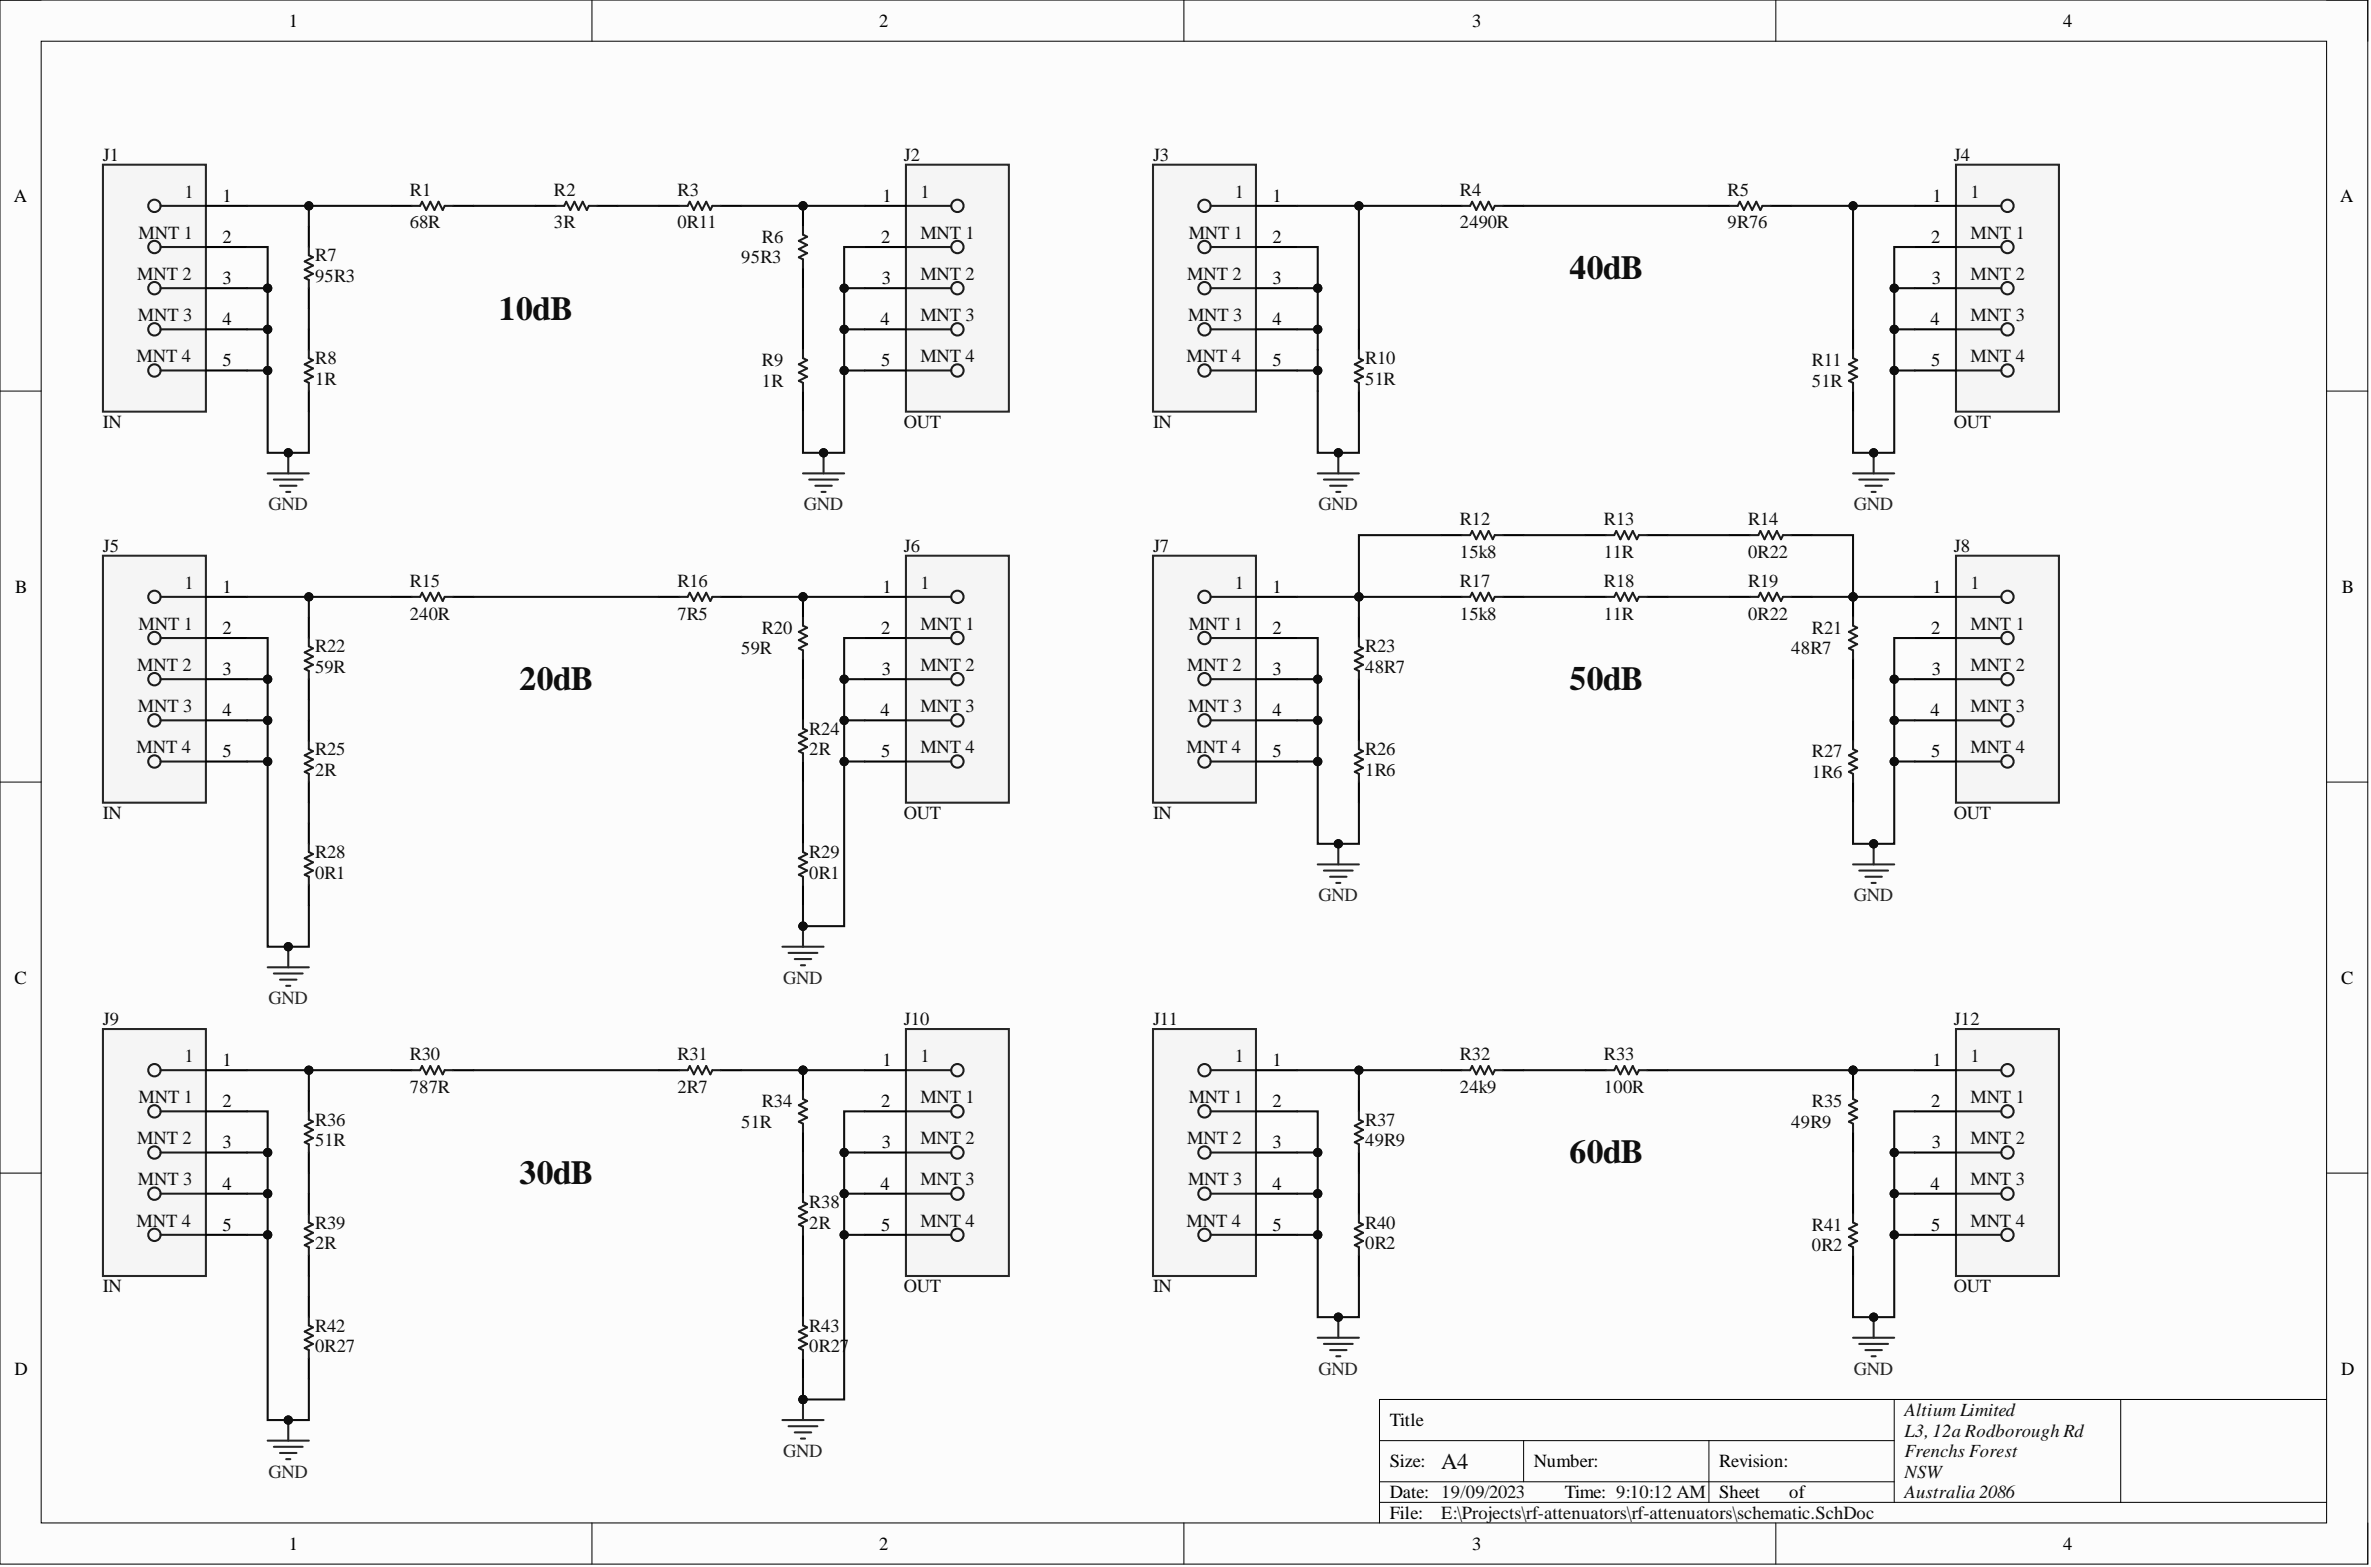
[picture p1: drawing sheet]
<svg xmlns="http://www.w3.org/2000/svg" width="292mm" height="193mm" viewBox="0 0 292 193" stroke-linecap="round" stroke-linejoin="round" font-family="sans-serif">
<defs><g id="words">
<g font-size="4.1" fill="#0e0e0e">
<text x="193.4" y="34.3">40dB</text>
<text x="61.5" y="39.4">10dB</text>
<text x="64" y="85">20dB</text>
<text x="193.4" y="85">50dB</text>
<text x="193.4" y="143.3">60dB</text>
<text x="64" y="145.8">30dB</text>
</g>
<text font-size="2.8" fill="#0e0e0e" x="177.6" y="180.9">A4</text>
<g font-size="2.3">
<text x="35.6" y="3.3">1</text>
<text x="108.3" y="3.3">2</text>
<text x="181.4" y="3.3">3</text>
<text x="254.2" y="3.3">4</text>
<text x="1.7" y="24.8">A</text>
<text x="27.4" y="24.8">1</text>
<text x="27.4" y="29.9">2</text>
<text x="108.6" y="29.9">2</text>
<text x="108.7" y="24.8">1</text>
<text x="156.8" y="24.8">1</text>
<text x="156.8" y="29.9">2</text>
<text x="237.9" y="29.9">2</text>
<text x="238.1" y="24.8">1</text>
<text x="288.3" y="24.8">A</text>
<text x="27.4" y="35">3</text>
<text x="108.6" y="35">3</text>
<text x="156.8" y="35">3</text>
<text x="238" y="35">3</text>
<text x="27.4" y="40">4</text>
<text x="108.5" y="40">4</text>
<text x="156.8" y="40">4</text>
<text x="237.8" y="40">4</text>
<text x="27.4" y="45.1">5</text>
<text x="108.6" y="45.1">5</text>
<text x="156.8" y="45.1">5</text>
<text x="237.9" y="45.1">5</text>
<text x="1.9" y="73">B</text>
<text x="27.4" y="73">1</text>
<text x="108.7" y="73">1</text>
<text x="156.8" y="73">1</text>
<text x="238.1" y="73">1</text>
<text x="288.5" y="73">B</text>
<text x="27.4" y="78.1">2</text>
<text x="27.4" y="83.1">3</text>
<text x="108.6" y="78.1">2</text>
<text x="108.6" y="83.1">3</text>
<text x="156.8" y="78.1">2</text>
<text x="156.8" y="83.1">3</text>
<text x="237.9" y="78.1">2</text>
<text x="238" y="83.1">3</text>
<text x="27.4" y="88.2">4</text>
<text x="108.5" y="88.2">4</text>
<text x="156.8" y="88.2">4</text>
<text x="237.8" y="88.2">4</text>
<text x="27.4" y="93.3">5</text>
<text x="108.6" y="93.3">5</text>
<text x="156.8" y="93.3">5</text>
<text x="237.9" y="93.3">5</text>
<text x="1.8" y="121.1">C</text>
<text x="288.4" y="121.1">C</text>
<text x="27.4" y="131.3">1</text>
<text x="108.7" y="131.3">1</text>
<text x="156.8" y="131.3">1</text>
<text x="238.1" y="131.3">1</text>
<text x="27.4" y="136.4">2</text>
<text x="108.6" y="136.4">2</text>
<text x="156.8" y="136.4">2</text>
<text x="237.9" y="136.4">2</text>
<text x="27.4" y="141.4">3</text>
<text x="108.6" y="141.4">3</text>
<text x="156.8" y="141.4">3</text>
<text x="238" y="141.4">3</text>
<text x="27.4" y="146.5">4</text>
<text x="108.5" y="146.5">4</text>
<text x="156.8" y="146.5">4</text>
<text x="237.8" y="146.5">4</text>
<text x="27.4" y="151.6">5</text>
<text x="108.6" y="151.6">5</text>
<text x="156.8" y="151.6">5</text>
<text x="237.9" y="151.6">5</text>
<text x="1.8" y="169.3">D</text>
<text x="288.4" y="169.3">D</text>
<text x="171.2" y="175.6">Title</text>
<text x="171.2" y="180.7">Size:</text>
<text x="171.2" y="184.5">Date: 19/09/2023</text>
<text x="189" y="180.7">Number:</text>
<text x="192.8" y="184.5">Time: 9:10:12 AM</text>
<text x="211.8" y="180.7">Revision:</text>
<text x="211.8" y="184.5">Sheet</text>
<text x="220.4" y="184.5">of</text>
<text x="35.6" y="190.8">1</text>
<text x="108.3" y="190.8">2</text>
<text x="171.2" y="187">File:</text>
<text x="181.4" y="190.8">3</text>
<text x="254.2" y="190.8">4</text>
</g>
<g font-size="2.3" fill="#0e0e0e">
<text x="12.7" y="19.8">J1</text>
<text x="111.4" y="19.8">J2</text>
<text x="142" y="19.8">J3</text>
<text x="240.7" y="19.8">J4</text>
<text x="17.1" y="29.4">MNT 1</text>
<text x="22.7" y="24.3">1</text>
<text x="50.5" y="24.1">R1</text>
<text x="50.5" y="28.1">68R</text>
<text x="68.2" y="24.1">R2</text>
<text x="68.2" y="28.1">3R</text>
<text x="83.5" y="24.1">R3</text>
<text x="83.5" y="28.1">0R11</text>
<text x="93.9" y="29.9">R6</text>
<text x="113.4" y="24.3">1</text>
<text x="113.4" y="29.4">MNT 1</text>
<text x="146.4" y="29.4">MNT 1</text>
<text x="152.1" y="24.3">1</text>
<text x="179.8" y="24.1">R4</text>
<text x="179.8" y="28.1">2490R</text>
<text x="212.8" y="24.1">R5</text>
<text x="212.8" y="28.1">9R76</text>
<text x="242.7" y="24.3">1</text>
<text x="242.7" y="29.4">MNT 1</text>
<text x="16.9" y="34.5">MNT 2</text>
<text x="38.8" y="32.2">R7</text>
<text x="38.8" y="34.7">95R3</text>
<text x="91.3" y="32.4">95R3</text>
<text x="113.4" y="34.5">MNT 2</text>
<text x="146.3" y="34.5">MNT 2</text>
<text x="242.7" y="34.5">MNT 2</text>
<text x="17" y="39.5">MNT 3</text>
<text x="113.4" y="39.5">MNT 3</text>
<text x="146.4" y="39.5">MNT 3</text>
<text x="242.7" y="39.5">MNT 3</text>
<text x="16.8" y="44.6">MNT 4</text>
<text x="38.8" y="44.9">R8</text>
<text x="38.8" y="47.4">1R</text>
<text x="93.9" y="45.1">R9</text>
<text x="93.9" y="47.7">1R</text>
<text x="113.4" y="44.6">MNT 4</text>
<text x="146.2" y="44.6">MNT 4</text>
<text x="168.2" y="44.9">R10</text>
<text x="168.2" y="47.4">51R</text>
<text x="223.2" y="45.1">R11</text>
<text x="223.2" y="47.7">51R</text>
<text x="242.7" y="44.6">MNT 4</text>
<text x="12.7" y="52.7">IN</text>
<text x="111.4" y="52.7">OUT</text>
<text x="142" y="52.7">IN</text>
<text x="240.7" y="52.7">OUT</text>
<text x="179.8" y="64.6">R12</text>
<text x="197.6" y="64.6">R13</text>
<text x="215.4" y="64.6">R14</text>
<text x="12.7" y="67.9">J5</text>
<text x="111.4" y="67.9">J6</text>
<text x="142" y="67.9">J7</text>
<text x="179.8" y="68.7">15k8</text>
<text x="197.6" y="68.7">11R</text>
<text x="215.4" y="68.7">0R22</text>
<text x="240.7" y="67.9">J8</text>
<text x="17.1" y="77.6">MNT 1</text>
<text x="22.7" y="72.5">1</text>
<text x="50.5" y="72.2">R15</text>
<text x="50.5" y="76.3">240R</text>
<text x="83.5" y="72.2">R16</text>
<text x="83.5" y="76.3">7R5</text>
<text x="113.4" y="72.5">1</text>
<text x="113.4" y="77.6">MNT 1</text>
<text x="146.4" y="77.6">MNT 1</text>
<text x="152.1" y="72.5">1</text>
<text x="179.8" y="72.2">R17</text>
<text x="179.8" y="76.3">15k8</text>
<text x="197.6" y="72.2">R18</text>
<text x="197.6" y="76.3">11R</text>
<text x="215.4" y="72.2">R19</text>
<text x="215.4" y="76.3">0R22</text>
<text x="242.7" y="72.5">1</text>
<text x="242.7" y="77.6">MNT 1</text>
<text x="16.9" y="82.6">MNT 2</text>
<text x="38.8" y="80.3">R22</text>
<text x="38.8" y="82.9">59R</text>
<text x="91.3" y="80.6">59R</text>
<text x="93.9" y="78.1">R20</text>
<text x="113.4" y="82.6">MNT 2</text>
<text x="146.3" y="82.6">MNT 2</text>
<text x="168.2" y="80.3">R23</text>
<text x="168.2" y="82.9">48R7</text>
<text x="220.7" y="80.6">48R7</text>
<text x="223.2" y="78.1">R21</text>
<text x="242.7" y="82.6">MNT 2</text>
<text x="17" y="87.7">MNT 3</text>
<text x="113.4" y="87.7">MNT 3</text>
<text x="146.4" y="87.7">MNT 3</text>
<text x="242.7" y="87.7">MNT 3</text>
<text x="16.8" y="92.8">MNT 4</text>
<text x="38.8" y="93">R25</text>
<text x="38.8" y="95.6">2R</text>
<text x="99.7" y="90.5">R24</text>
<text x="99.7" y="93">2R</text>
<text x="113.4" y="92.8">MNT 4</text>
<text x="146.2" y="92.8">MNT 4</text>
<text x="168.2" y="93">R26</text>
<text x="168.2" y="95.6">1R6</text>
<text x="223.2" y="93.3">R27</text>
<text x="223.2" y="95.8">1R6</text>
<text x="242.7" y="92.8">MNT 4</text>
<text x="12.7" y="100.9">IN</text>
<text x="111.4" y="100.9">OUT</text>
<text x="142" y="100.9">IN</text>
<text x="240.7" y="100.9">OUT</text>
<text x="38.8" y="105.7">R28</text>
<text x="99.7" y="105.7">R29</text>
<text x="38.8" y="108.2">0R1</text>
<text x="99.7" y="108.2">0R1</text>
<text x="12.7" y="126.2">J9</text>
<text x="22.7" y="130.8">1</text>
<text x="50.5" y="130.5">R30</text>
<text x="83.5" y="130.5">R31</text>
<text x="111.4" y="126.2">J10</text>
<text x="113.4" y="130.8">1</text>
<text x="142" y="126.2">J11</text>
<text x="152.1" y="130.8">1</text>
<text x="179.8" y="130.5">R32</text>
<text x="197.6" y="130.5">R33</text>
<text x="240.7" y="126.2">J12</text>
<text x="242.7" y="130.8">1</text>
<text x="17.1" y="135.8">MNT 1</text>
<text x="50.5" y="134.6">787R</text>
<text x="83.5" y="134.6">2R7</text>
<text x="93.9" y="136.4">R34</text>
<text x="113.4" y="135.8">MNT 1</text>
<text x="146.4" y="135.8">MNT 1</text>
<text x="179.8" y="134.6">24k9</text>
<text x="197.6" y="134.6">100R</text>
<text x="223.2" y="136.4">R35</text>
<text x="242.7" y="135.8">MNT 1</text>
<text x="16.9" y="140.9">MNT 2</text>
<text x="38.8" y="138.6">R36</text>
<text x="38.8" y="141.2">51R</text>
<text x="91.3" y="138.9">51R</text>
<text x="113.4" y="140.9">MNT 2</text>
<text x="146.3" y="140.9">MNT 2</text>
<text x="168.2" y="138.6">R37</text>
<text x="168.2" y="141.2">49R9</text>
<text x="220.7" y="138.9">49R9</text>
<text x="242.7" y="140.9">MNT 2</text>
<text x="17" y="146">MNT 3</text>
<text x="99.7" y="148.8">R38</text>
<text x="113.4" y="146">MNT 3</text>
<text x="146.4" y="146">MNT 3</text>
<text x="242.7" y="146">MNT 3</text>
<text x="16.8" y="151.1">MNT 4</text>
<text x="38.8" y="151.3">R39</text>
<text x="38.8" y="153.8">2R</text>
<text x="99.7" y="151.3">2R</text>
<text x="113.4" y="151.1">MNT 4</text>
<text x="146.2" y="151.1">MNT 4</text>
<text x="168.2" y="151.3">R40</text>
<text x="168.2" y="153.8">0R2</text>
<text x="223.2" y="151.6">R41</text>
<text x="223.2" y="154.1">0R2</text>
<text x="242.7" y="151.1">MNT 4</text>
<text x="12.7" y="159.2">IN</text>
<text x="111.4" y="159.2">OUT</text>
<text x="142" y="159.2">IN</text>
<text x="240.7" y="159.2">OUT</text>
<text x="38.8" y="164">R42</text>
<text x="38.8" y="166.5">0R27</text>
<text x="99.7" y="164">R43</text>
<text x="99.7" y="166.5">0R27</text>
<text x="234.6" y="174.4">Altium Limited</text>
<text x="234.6" y="176.9">L3, 12a Rodborough Rd</text>
<text x="234.6" y="179.4">Frenchs Forest</text>
<text x="234.6" y="182">NSW</text>
<text x="234.6" y="184.5">Australia 2086</text>
<text x="177.6" y="187">E:\Projects\rf-attenuators\rf-attenuators\schematic.SchDoc</text>
</g>
<g font-size="2.3" fill="#262626">
<text x="33.1" y="62.9">GND</text>
<text x="99" y="62.9">GND</text>
<text x="162.4" y="62.9">GND</text>
<text x="228.4" y="62.9">GND</text>
<text x="162.4" y="111">GND</text>
<text x="228.4" y="111">GND</text>
<text x="33.1" y="123.7">GND</text>
<text x="96.5" y="121.1">GND</text>
<text x="162.4" y="169.3">GND</text>
<text x="228.4" y="169.3">GND</text>
<text x="96.5" y="179.4">GND</text>
<text x="33.1" y="182">GND</text>
</g>
</g></defs>
<path d="M0 0h291.7v192.6h-291.7z" fill-rule="evenodd" fill="#fcfcfc"/>
<path d="M0 0h291.7v192.6h-291.7z" fill="none" stroke="#000" stroke-width=".12"/>
<path d="M5.1 5.1h281.5v182.4h-281.5z" fill-rule="evenodd" fill="#fcfcfc"/>
<g fill="none" stroke="#000" stroke-width=".12">
<path d="M0 0h5.1M5.1 5.1h281.5v182.4h-281.5zM72.9 0v5.1M145.9 0v5.1M218.8 0v5.1M286.6 0h5.1v5.1M0 48.2h5.1M286.6 48.2h5.1M0 96.3h5.1M286.6 96.3h5.1M0 144.5h5.1M286.6 144.5h5.1"/>
<path d="M169.9 177.4h63.5M187.7 177.4v5.1M210.5 177.4v7.6M233.4 172.3v12.7M261.3 172.3v12.7M286.6 172.3h-116.7v15.2M72.9 187.5v5.1M145.9 187.5v5.1M169.9 185h116.7M169.9 182.5h63.5M218.8 187.5v5.1M291.7 187.5v5.1"/>
</g>
<path d="M38 27.9v2.5M38 35.5v2.5M48.2 25.4h2.5M55.8 25.4h2.5M66 25.4h2.5M73.6 25.4h2.5M81.2 25.4h2.5M88.8 25.4h2.5M38 40.6v2.5M38 48.2v2.5" fill="none" stroke="#000" stroke-width=".25"/>
<path d="M38 30.4v1l.6 .3-1.1 .5 1.1 .5-1.1 .5 1.1 .5-1.1 .5 .5 .3v1M50.7 25.4h1l.3-.6 .5 1.1 .5-1.1 .5 1.1 .5-1.1 .5 1.1 .3-.5h1M68.5 25.4h1l.3-.6 .5 1.1 .5-1.1 .5 1.1 .5-1.1 .5 1.1 .2-.5h1.1M83.7 25.4h1l.3-.6 .5 1.1 .5-1.1 .5 1.1 .5-1.1 .5 1.1 .3-.5h1M38 43.1v1l.6 .3-1.1 .5 1.1 .5-1.1 .5 1.1 .5-1.1 .5 .5 .2v1.1" fill="none" stroke="#1c1c1c" stroke-width=".25"/>
<circle cx="98.9" cy="25.4" r=".51" fill="#0e0e0e"/>
<circle cx="98.9" cy="25.4" r=".51" fill="none" stroke="#0e0e0e" stroke-width=".12"/>
<path d="M98.9 25.4v2.5" fill="none" stroke="#000" stroke-width=".25"/>
<circle cx="98.9" cy="25.4" r=".51" fill="#0e0e0e"/>
<circle cx="98.9" cy="25.4" r=".51" fill="none" stroke="#0e0e0e" stroke-width=".12"/>
<path d="M98.9 33v2.5M98.9 40.6v2.5M98.9 48.2v2.5" fill="none" stroke="#000" stroke-width=".25"/>
<path d="M98.9 27.9v1l.5 .3-1 .5 1 .5-1 .5 1 .5-1 .5 .5 .2v1.1M98.9 43.1v1l.5 .3-1 .5 1 .5-1 .5 1 .5-1 .5 .5 .2v1.1" fill="none" stroke="#1c1c1c" stroke-width=".25"/>
<path d="M33 58.3h5M33.7 59.1h3.6M34.5 59.8h2M35.5 55.8v2.5M35.3 60.6h.5" fill="none" stroke="#262626" stroke-width=".25"/>
<circle cx="35.5" cy="55.8" r=".51" fill="#0e0e0e"/>
<circle cx="35.5" cy="55.8" r=".51" fill="none" stroke="#0e0e0e" stroke-width=".12"/>
<path d="M98.9 58.3h5.1M99.7 59.1h3.5M100.4 59.8h2.1M101.5 55.8v2.5M101.2 60.6h.5" fill="none" stroke="#262626" stroke-width=".25"/>
<circle cx="101.5" cy="55.8" r=".51" fill="#0e0e0e"/>
<circle cx="101.5" cy="55.8" r=".51" fill="none" stroke="#0e0e0e" stroke-width=".12"/>
<path d="M38 76v2.6M48.2 73.5h2.5M55.8 73.5h2.5M81.2 73.5h2.5M88.8 73.5h2.5M38 83.6v2.6M38 88.7v2.5M38 96.3v2.5" fill="none" stroke="#000" stroke-width=".25"/>
<path d="M38 78.6v1l.6 .2-1.1 .5 1.1 .6-1.1 .5 1.1 .5-1.1 .5 .5 .2v1M50.7 73.5h1l.3-.5 .5 1 .5-1 .5 1 .5-1 .5 1 .3-.5h1M83.7 73.5h1l.3-.5 .5 1 .5-1 .5 1 .5-1 .5 1 .3-.5h1M38 91.2v1.1l.6 .2-1.1 .5 1.1 .5-1.1 .5 1.1 .5-1.1 .5 .5 .3v1" fill="none" stroke="#1c1c1c" stroke-width=".25"/>
<circle cx="98.9" cy="73.5" r=".51" fill="#0e0e0e"/>
<circle cx="98.9" cy="73.5" r=".51" fill="none" stroke="#0e0e0e" stroke-width=".12"/>
<path d="M98.9 73.5v2.5" fill="none" stroke="#000" stroke-width=".25"/>
<circle cx="98.9" cy="73.5" r=".51" fill="#0e0e0e"/>
<circle cx="98.9" cy="73.5" r=".51" fill="none" stroke="#0e0e0e" stroke-width=".12"/>
<path d="M98.9 81.1v2.5" fill="none" stroke="#000" stroke-width=".25"/>
<path d="M98.9 76v1.1l.5 .2-1 .5 1 .5-1 .5 1 .5-1 .5 .5 .3v1" fill="none" stroke="#1c1c1c" stroke-width=".25"/>
<path d="M33 119.1h5M33.7 119.9h3.6M35.5 116.6v2.5M34.5 120.6h2M35.3 121.4h.5" fill="none" stroke="#262626" stroke-width=".25"/>
<circle cx="35.5" cy="116.6" r=".51" fill="#0e0e0e"/>
<circle cx="35.5" cy="116.6" r=".51" fill="none" stroke="#0e0e0e" stroke-width=".12"/>
<path d="M96.4 116.6h5.1M97.1 117.3h3.6M97.9 118.1h2M98.7 118.9h.5M98.9 114.1v2.5" fill="none" stroke="#262626" stroke-width=".25"/>
<circle cx="98.9" cy="114.1" r=".51" fill="#0e0e0e"/>
<circle cx="98.9" cy="114.1" r=".51" fill="none" stroke="#0e0e0e" stroke-width=".12"/>
<g fill="none" stroke="#000" stroke-width=".25">
<path d="M98.9 86.2v2.5M98.9 93.8v2.5M38 101.4v2.5M38 109v2.5M98.9 101.4v2.5M98.9 109v2.5M38 134.3v2.6M48.2 131.8h2.5M55.8 131.8h2.5M81.2 131.8h2.5M88.8 131.8h2.5M38 141.9v2.6"/>
<path d="M38 147v2.5M38 154.6v2.5"/>
</g>
<path d="M98.9 88.7v1l.5 .3-1 .5 1 .5-1 .5 1 .5-1 .5 .5 .3v1M38 103.9v1l.6 .3-1.1 .5 1.1 .5-1.1 .5 1.1 .5-1.1 .5 .5 .3v1M98.9 103.9v1l.5 .3-1 .5 1 .5-1 .5 1 .5-1 .5 .5 .3v1M38 136.9v1l.6 .2-1.1 .5 1.1 .5-1.1 .5 1.1 .6-1.1 .5 .5 .2v1M50.7 131.8h1l.3-.5 .5 1 .5-1 .5 1 .5-1 .5 1 .3-.5h1M83.7 131.8h1l.3-.5 .5 1 .5-1 .5 1 .5-1 .5 1 .3-.5h1M38 149.5v1l.6 .3-1.1 .5 1.1 .5-1.1 .5 1.1 .5-1.1 .5 .5 .3v1" fill="none" stroke="#1c1c1c" stroke-width=".25"/>
<circle cx="98.9" cy="131.8" r=".51" fill="#0e0e0e"/>
<circle cx="98.9" cy="131.8" r=".51" fill="none" stroke="#0e0e0e" stroke-width=".12"/>
<path d="M98.9 131.8v2.5" fill="none" stroke="#000" stroke-width=".25"/>
<circle cx="98.9" cy="131.8" r=".51" fill="#0e0e0e"/>
<circle cx="98.9" cy="131.8" r=".51" fill="none" stroke="#0e0e0e" stroke-width=".12"/>
<path d="M98.9 139.4v2.5" fill="none" stroke="#000" stroke-width=".25"/>
<path d="M98.9 134.3v1l.5 .3-1 .5 1 .5-1 .5 1 .5-1 .5 .5 .3v1" fill="none" stroke="#1c1c1c" stroke-width=".25"/>
<path d="M33 177.4h5M33.7 178.2h3.6M34.5 178.9h2M35.3 179.7h.5M35.5 174.9v2.5" fill="none" stroke="#262626" stroke-width=".25"/>
<circle cx="35.5" cy="174.9" r=".51" fill="#0e0e0e"/>
<circle cx="35.5" cy="174.9" r=".51" fill="none" stroke="#0e0e0e" stroke-width=".12"/>
<path d="M96.4 174.9h5.1M97.1 175.6h3.6M97.9 176.4h2M98.7 177.2h.5M98.9 172.3v2.6" fill="none" stroke="#262626" stroke-width=".25"/>
<circle cx="98.9" cy="172.3" r=".51" fill="#0e0e0e"/>
<circle cx="98.9" cy="172.3" r=".51" fill="none" stroke="#0e0e0e" stroke-width=".12"/>
<g fill="none" stroke="#000" stroke-width=".25">
<path d="M177.6 25.4h2.5M185.2 25.4h2.5M210.5 25.4h2.6M218.1 25.4h2.6M167.4 40.6v2.5M167.4 48.2v2.5M228.3 40.6v2.5M228.3 48.2v2.5M38 159.7v2.5M98.9 144.5v2.5M98.9 152.1v2.5M98.9 159.7v2.5"/>
<path d="M38 167.3v2.5M98.9 167.3v2.5"/>
</g>
<path d="M180.1 25.4h1l.3-.6 .5 1.1 .5-1.1 .5 1.1 .5-1.1 .5 1.1 .3-.5h1M213.1 25.4h1l.2-.6 .5 1.1 .6-1.1 .5 1.1 .5-1.1 .5 1.1 .2-.5h1M167.4 43.1v1l.5 .3-1 .5 1 .5-1 .5 1 .5-1 .5 .5 .2v1.1M228.3 43.1v1l.5 .3-1 .5 1 .5-1 .5 1 .5-1 .5 .5 .2v1.1M98.9 147v1l.5 .3-1 .5 1 .5-1 .5 1 .5-1 .5 .5 .3v1M38 162.2v1l.6 .3-1.1 .5 1.1 .5-1.1 .5 1.1 .5-1.1 .5 .5 .3v1M98.9 162.2v1l.5 .3-1 .5 1 .5-1 .5 1 .5-1 .5 .5 .3v1" fill="none" stroke="#1c1c1c" stroke-width=".25"/>
<path d="M162.3 58.3h5.1M163.1 59.1h3.6M163.9 59.8h2M164.9 55.8v2.5M164.6 60.6h.5" fill="none" stroke="#262626" stroke-width=".25"/>
<circle cx="164.9" cy="55.8" r=".51" fill="#0e0e0e"/>
<circle cx="164.9" cy="55.8" r=".51" fill="none" stroke="#0e0e0e" stroke-width=".12"/>
<path d="M228.3 58.3h5.1M229.1 59.1h3.5M229.8 59.8h2M230.8 55.8v2.5M230.6 60.6h.5" fill="none" stroke="#262626" stroke-width=".25"/>
<circle cx="230.8" cy="55.8" r=".51" fill="#0e0e0e"/>
<circle cx="230.8" cy="55.8" r=".51" fill="none" stroke="#0e0e0e" stroke-width=".12"/>
<path d="M167.4 76v2.6M177.6 65.9h2.5M185.2 65.9h2.5M195.3 65.9h2.6M202.9 65.9h2.6M213.1 65.9h2.5M220.7 65.9h2.5M167.4 83.6v2.6M167.4 88.7v2.5M167.4 96.3v2.5" fill="none" stroke="#000" stroke-width=".25"/>
<path d="M167.4 78.6v1l.5 .2-1 .5 1 .6-1 .5 1 .5-1 .5 .5 .2v1M180.1 65.9h1l.3-.5 .5 1 .5-1 .5 1 .5-1 .5 1 .3-.5h1M197.9 65.9h1l.2-.5 .5 1 .5-1 .5 1 .5-1 .6 1 .2-.5h1M215.6 65.9h1l.3-.5 .5 1 .5-1 .5 1 .5-1 .5 1 .3-.5h1M167.4 91.2v1.1l.5 .2-1 .5 1 .5-1 .5 1 .5-1 .5 .5 .3v1" fill="none" stroke="#1c1c1c" stroke-width=".25"/>
<circle cx="228.3" cy="73.5" r=".51" fill="#0e0e0e"/>
<circle cx="228.3" cy="73.5" r=".51" fill="none" stroke="#0e0e0e" stroke-width=".12"/>
<path d="M228.3 73.5v2.5" fill="none" stroke="#000" stroke-width=".25"/>
<circle cx="228.3" cy="73.5" r=".51" fill="#0e0e0e"/>
<circle cx="228.3" cy="73.5" r=".51" fill="none" stroke="#0e0e0e" stroke-width=".12"/>
<path d="M228.3 81.1v2.5M228.3 88.7v2.5M228.3 96.3v2.5" fill="none" stroke="#000" stroke-width=".25"/>
<path d="M228.3 76v1.1l.5 .2-1 .5 1 .5-1 .5 1 .5-1 .5 .5 .3v1M228.3 91.2v1.1l.5 .2-1 .5 1 .5-1 .5 1 .5-1 .5 .5 .3v1" fill="none" stroke="#1c1c1c" stroke-width=".25"/>
<path d="M162.3 106.4h5.1M163.1 107.2h3.6M163.9 108h2M164.6 108.7h.5M164.9 103.9v2.5" fill="none" stroke="#262626" stroke-width=".25"/>
<circle cx="164.9" cy="103.9" r=".51" fill="#0e0e0e"/>
<circle cx="164.9" cy="103.9" r=".51" fill="none" stroke="#0e0e0e" stroke-width=".12"/>
<path d="M228.3 106.4h5.1M229.1 107.2h3.5M229.8 108h2M230.6 108.7h.5M230.8 103.9v2.5" fill="none" stroke="#262626" stroke-width=".25"/>
<circle cx="230.8" cy="103.9" r=".51" fill="#0e0e0e"/>
<circle cx="230.8" cy="103.9" r=".51" fill="none" stroke="#0e0e0e" stroke-width=".12"/>
<path d="M177.6 73.5h2.5M185.2 73.5h2.5M195.3 73.5h2.6M202.9 73.5h2.6M213.1 73.5h2.5M220.7 73.5h2.5M167.4 134.3v2.6M167.4 141.9v2.6M167.4 147v2.5M167.4 154.6v2.5" fill="none" stroke="#000" stroke-width=".25"/>
<path d="M180.1 73.5h1l.3-.5 .5 1 .5-1 .5 1 .5-1 .5 1 .3-.5h1M197.9 73.5h1l.2-.5 .5 1 .5-1 .5 1 .5-1 .6 1 .2-.5h1M215.6 73.5h1l.3-.5 .5 1 .5-1 .5 1 .5-1 .5 1 .3-.5h1M167.4 136.9v1l.5 .2-1 .5 1 .5-1 .5 1 .6-1 .5 .5 .2v1M167.4 149.5v1l.5 .3-1 .5 1 .5-1 .5 1 .5-1 .5 .5 .3v1" fill="none" stroke="#1c1c1c" stroke-width=".25"/>
<circle cx="228.3" cy="131.8" r=".51" fill="#0e0e0e"/>
<circle cx="228.3" cy="131.8" r=".51" fill="none" stroke="#0e0e0e" stroke-width=".12"/>
<path d="M228.3 131.8v2.5" fill="none" stroke="#000" stroke-width=".25"/>
<circle cx="228.3" cy="131.8" r=".51" fill="#0e0e0e"/>
<circle cx="228.3" cy="131.8" r=".51" fill="none" stroke="#0e0e0e" stroke-width=".12"/>
<path d="M228.3 139.4v2.5M228.3 147v2.5M228.3 154.6v2.5" fill="none" stroke="#000" stroke-width=".25"/>
<path d="M228.3 134.3v1l.5 .3-1 .5 1 .5-1 .5 1 .5-1 .5 .5 .3v1M228.3 149.5v1l.5 .3-1 .5 1 .5-1 .5 1 .5-1 .5 .5 .3v1" fill="none" stroke="#1c1c1c" stroke-width=".25"/>
<path d="M162.3 164.7h5.1M163.1 165.5h3.6M163.9 166.3h2M164.6 167h.5M164.9 162.2v2.5" fill="none" stroke="#262626" stroke-width=".25"/>
<circle cx="164.9" cy="162.2" r=".51" fill="#0e0e0e"/>
<circle cx="164.9" cy="162.2" r=".51" fill="none" stroke="#0e0e0e" stroke-width=".12"/>
<path d="M228.3 164.7h5.1M229.1 165.5h3.5M229.8 166.3h2M230.6 167h.5M230.8 162.2v2.5" fill="none" stroke="#262626" stroke-width=".25"/>
<circle cx="230.8" cy="162.2" r=".51" fill="#0e0e0e"/>
<circle cx="230.8" cy="162.2" r=".51" fill="none" stroke="#0e0e0e" stroke-width=".12"/>
<path d="M177.6 131.8h2.5M185.2 131.8h2.5M195.3 131.8h2.6M202.9 131.8h2.6" fill="none" stroke="#000" stroke-width=".25"/>
<path d="M180.1 131.8h1l.3-.5 .5 1 .5-1 .5 1 .5-1 .5 1 .3-.5h1M197.9 131.8h1l.2-.5 .5 1 .5-1 .5 1 .5-1 .6 1 .2-.5h1" fill="none" stroke="#1c1c1c" stroke-width=".25"/>
<path d="M12.7 20.3h12.7v30.4h-12.7z" fill-rule="evenodd" fill="#f5f5f5"/>
<path d="M12.7 20.3h12.7v30.4h-12.7z" fill="none" stroke="#262626" stroke-width=".25"/>
<g fill="none" stroke="#1c1c1c" stroke-width=".25">
<path d="M19.8 25.4h5.6M19.8 30.4h5.6M19.8 35.5h5.6M19.8 40.6h5.6M19.8 45.6h5.6"/>
<circle cx="19" cy="25.4" r=".76"/>
<circle cx="19" cy="30.4" r=".76"/>
<circle cx="19" cy="35.5" r=".76"/>
<circle cx="19" cy="40.6" r=".76"/>
<circle cx="19" cy="45.6" r=".76"/>
</g>
<path d="M25.4 25.4h5M25.4 30.4h5M25.4 35.5h5M25.4 40.6h5M25.4 45.6h5" fill="none" stroke="#000" stroke-width=".25"/>
<path d="M111.6 20.3h12.7v30.4h-12.7z" fill-rule="evenodd" fill="#f5f5f5"/>
<path d="M111.6 20.3h12.7v30.4h-12.7z" fill="none" stroke="#262626" stroke-width=".25"/>
<g fill="none" stroke="#1c1c1c" stroke-width=".25">
<path d="M111.6 25.4h5.6M111.6 30.4h5.6M111.6 35.5h5.6M111.6 40.6h5.6M111.6 45.6h5.6"/>
<circle cx="117.9" cy="25.4" r=".76"/>
<circle cx="117.9" cy="30.4" r=".76"/>
<circle cx="117.9" cy="35.5" r=".76"/>
<circle cx="117.9" cy="40.6" r=".76"/>
<circle cx="117.9" cy="45.6" r=".76"/>
</g>
<path d="M106.5 25.4h5.1M106.5 30.4h5.1M106.5 35.5h5.1M106.5 40.6h5.1M106.5 45.6h5.1" fill="none" stroke="#000" stroke-width=".25"/>
<path d="M12.7 68.4h12.7v30.4h-12.7z" fill-rule="evenodd" fill="#f5f5f5"/>
<path d="M12.7 68.4h12.7v30.4h-12.7z" fill="none" stroke="#262626" stroke-width=".25"/>
<g fill="none" stroke="#1c1c1c" stroke-width=".25">
<path d="M19.8 73.5h5.6M19.8 78.6h5.6M19.8 83.6h5.6M19.8 88.7h5.6M19.8 93.8h5.6"/>
<circle cx="19" cy="78.6" r=".76"/>
<circle cx="19" cy="73.5" r=".76"/>
<circle cx="19" cy="93.8" r=".76"/>
<circle cx="19" cy="88.7" r=".76"/>
<circle cx="19" cy="83.6" r=".76"/>
</g>
<path d="M25.4 73.5h5M25.4 78.6h5M25.4 83.6h5M25.4 88.7h5M25.4 93.8h5" fill="none" stroke="#000" stroke-width=".25"/>
<path d="M111.6 68.4h12.7v30.4h-12.7z" fill-rule="evenodd" fill="#f5f5f5"/>
<path d="M111.6 68.4h12.7v30.4h-12.7z" fill="none" stroke="#262626" stroke-width=".25"/>
<g fill="none" stroke="#1c1c1c" stroke-width=".25">
<path d="M111.6 73.5h5.6M111.6 78.6h5.6M111.6 83.6h5.6M111.6 88.7h5.6M111.6 93.8h5.6"/>
<circle cx="117.9" cy="73.5" r=".76"/>
<circle cx="117.9" cy="78.6" r=".76"/>
<circle cx="117.9" cy="93.8" r=".76"/>
<circle cx="117.9" cy="88.7" r=".76"/>
<circle cx="117.9" cy="83.6" r=".76"/>
</g>
<path d="M106.5 73.5h5.1M106.5 78.6h5.1M106.5 83.6h5.1M106.5 88.7h5.1M106.5 93.8h5.1" fill="none" stroke="#000" stroke-width=".25"/>
<path d="M12.7 126.7h12.7v30.4h-12.7z" fill-rule="evenodd" fill="#f5f5f5"/>
<path d="M12.7 126.7h12.7v30.4h-12.7z" fill="none" stroke="#262626" stroke-width=".25"/>
<g fill="none" stroke="#1c1c1c" stroke-width=".25">
<path d="M19.8 131.8h5.6M19.8 136.9h5.6M19.8 141.9h5.6M19.8 147h5.6M19.8 152.1h5.6"/>
<circle cx="19" cy="136.9" r=".76"/>
<circle cx="19" cy="131.8" r=".76"/>
<circle cx="19" cy="141.9" r=".76"/>
<circle cx="19" cy="147" r=".76"/>
<circle cx="19" cy="152.1" r=".76"/>
</g>
<path d="M25.4 131.8h5M25.4 136.9h5M25.4 141.9h5M25.4 147h5M25.4 152.1h5" fill="none" stroke="#000" stroke-width=".25"/>
<path d="M111.6 126.7h12.7v30.4h-12.7z" fill-rule="evenodd" fill="#f5f5f5"/>
<path d="M111.6 126.7h12.7v30.4h-12.7z" fill="none" stroke="#262626" stroke-width=".25"/>
<g fill="none" stroke="#1c1c1c" stroke-width=".25">
<path d="M111.6 131.8h5.6M111.6 136.9h5.6M111.6 141.9h5.6M111.6 147h5.6M111.6 152.1h5.6"/>
<circle cx="117.9" cy="136.9" r=".76"/>
<circle cx="117.9" cy="131.8" r=".76"/>
<circle cx="117.9" cy="141.9" r=".76"/>
<circle cx="117.9" cy="147" r=".76"/>
<circle cx="117.9" cy="152.1" r=".76"/>
</g>
<path d="M106.5 131.8h5.1M106.5 136.9h5.1M106.5 141.9h5.1M106.5 147h5.1M106.5 152.1h5.1" fill="none" stroke="#000" stroke-width=".25"/>
<path d="M142 20.3h12.7v30.4h-12.7z" fill-rule="evenodd" fill="#f5f5f5"/>
<path d="M142 20.3h12.7v30.4h-12.7z" fill="none" stroke="#262626" stroke-width=".25"/>
<g fill="none" stroke="#1c1c1c" stroke-width=".25">
<path d="M149.1 25.4h5.6M149.1 30.4h5.6M149.1 35.5h5.6M149.1 40.6h5.6M149.1 45.6h5.6"/>
<circle cx="148.4" cy="25.4" r=".76"/>
<circle cx="148.4" cy="30.4" r=".76"/>
<circle cx="148.4" cy="35.5" r=".76"/>
<circle cx="148.4" cy="40.6" r=".76"/>
<circle cx="148.4" cy="45.6" r=".76"/>
</g>
<path d="M154.7 25.4h5.1M154.7 30.4h5.1M154.7 35.5h5.1M154.7 40.6h5.1M154.7 45.6h5.1" fill="none" stroke="#000" stroke-width=".25"/>
<path d="M241 20.3h12.7v30.4h-12.7z" fill-rule="evenodd" fill="#f5f5f5"/>
<path d="M241 20.3h12.7v30.4h-12.7z" fill="none" stroke="#262626" stroke-width=".25"/>
<g fill="none" stroke="#1c1c1c" stroke-width=".25">
<path d="M241 25.4h5.6M241 30.4h5.6M241 35.5h5.6M241 40.6h5.6M241 45.6h5.6"/>
<circle cx="247.3" cy="25.4" r=".76"/>
<circle cx="247.3" cy="30.4" r=".76"/>
<circle cx="247.3" cy="35.5" r=".76"/>
<circle cx="247.3" cy="40.6" r=".76"/>
<circle cx="247.3" cy="45.6" r=".76"/>
</g>
<path d="M235.9 25.4h5.1M235.9 30.4h5.1M235.9 35.5h5.1M235.9 40.6h5.1M235.9 45.6h5.1" fill="none" stroke="#000" stroke-width=".25"/>
<path d="M142 68.4h12.7v30.4h-12.7z" fill-rule="evenodd" fill="#f5f5f5"/>
<path d="M142 68.4h12.7v30.4h-12.7z" fill="none" stroke="#262626" stroke-width=".25"/>
<g fill="none" stroke="#1c1c1c" stroke-width=".25">
<path d="M149.1 73.5h5.6M149.1 78.6h5.6M149.1 83.6h5.6M149.1 88.7h5.6M149.1 93.8h5.6"/>
<circle cx="148.4" cy="78.6" r=".76"/>
<circle cx="148.4" cy="73.5" r=".76"/>
<circle cx="148.4" cy="93.8" r=".76"/>
<circle cx="148.4" cy="88.7" r=".76"/>
<circle cx="148.4" cy="83.6" r=".76"/>
</g>
<path d="M154.7 73.5h5.1M154.7 78.6h5.1M154.7 83.6h5.1M154.7 88.7h5.1M154.7 93.8h5.1" fill="none" stroke="#000" stroke-width=".25"/>
<path d="M241 68.4h12.7v30.4h-12.7z" fill-rule="evenodd" fill="#f5f5f5"/>
<path d="M241 68.4h12.7v30.4h-12.7z" fill="none" stroke="#262626" stroke-width=".25"/>
<g fill="none" stroke="#1c1c1c" stroke-width=".25">
<path d="M241 73.5h5.6M241 78.6h5.6M241 83.6h5.6M241 88.7h5.6M241 93.8h5.6"/>
<circle cx="247.3" cy="78.6" r=".76"/>
<circle cx="247.3" cy="73.5" r=".76"/>
<circle cx="247.3" cy="93.8" r=".76"/>
<circle cx="247.3" cy="88.7" r=".76"/>
<circle cx="247.3" cy="83.6" r=".76"/>
</g>
<path d="M235.9 73.5h5.1M235.9 78.6h5.1M235.9 83.6h5.1M235.9 88.7h5.1M235.9 93.8h5.1" fill="none" stroke="#000" stroke-width=".25"/>
<path d="M142 126.7h12.7v30.4h-12.7z" fill-rule="evenodd" fill="#f5f5f5"/>
<path d="M142 126.7h12.7v30.4h-12.7z" fill="none" stroke="#262626" stroke-width=".25"/>
<g fill="none" stroke="#1c1c1c" stroke-width=".25">
<path d="M149.1 131.8h5.6M149.1 136.9h5.6M149.1 141.9h5.6M149.1 147h5.6M149.1 152.1h5.6"/>
<circle cx="148.4" cy="136.9" r=".76"/>
<circle cx="148.4" cy="131.8" r=".76"/>
<circle cx="148.4" cy="141.9" r=".76"/>
<circle cx="148.4" cy="147" r=".76"/>
<circle cx="148.4" cy="152.1" r=".76"/>
</g>
<path d="M154.7 131.8h5.1M154.7 136.9h5.1M154.7 141.9h5.1M154.7 147h5.1M154.7 152.1h5.1" fill="none" stroke="#000" stroke-width=".25"/>
<path d="M241 126.7h12.7v30.4h-12.7z" fill-rule="evenodd" fill="#f5f5f5"/>
<path d="M241 126.7h12.7v30.4h-12.7z" fill="none" stroke="#262626" stroke-width=".25"/>
<g fill="none" stroke="#1c1c1c" stroke-width=".25">
<path d="M241 131.8h5.6M241 136.9h5.6M241 141.9h5.6M241 147h5.6M241 152.1h5.6"/>
<circle cx="247.3" cy="136.9" r=".76"/>
<circle cx="247.3" cy="131.8" r=".76"/>
<circle cx="247.3" cy="141.9" r=".76"/>
<circle cx="247.3" cy="147" r=".76"/>
<circle cx="247.3" cy="152.1" r=".76"/>
</g>
<path d="M235.9 131.8h5.1M235.9 136.9h5.1M235.9 141.9h5.1M235.9 147h5.1M235.9 152.1h5.1" fill="none" stroke="#000" stroke-width=".25"/>
<path d="M30.4 152.1h2.6" fill="none" stroke="#0e0e0e" stroke-width=".25"/>
<circle cx="33" cy="152.1" r=".51" fill="#0e0e0e"/>
<circle cx="33" cy="152.1" r=".51" fill="none" stroke="#0e0e0e" stroke-width=".12"/>
<path d="M30.4 147h2.6" fill="none" stroke="#0e0e0e" stroke-width=".25"/>
<circle cx="33" cy="147" r=".51" fill="#0e0e0e"/>
<circle cx="33" cy="147" r=".51" fill="none" stroke="#0e0e0e" stroke-width=".12"/>
<path d="M30.4 141.9h2.6" fill="none" stroke="#0e0e0e" stroke-width=".25"/>
<circle cx="33" cy="141.9" r=".51" fill="#0e0e0e"/>
<circle cx="33" cy="141.9" r=".51" fill="none" stroke="#0e0e0e" stroke-width=".12"/>
<path d="M30.4 136.9h2.6v38h5v-5.1" fill="none" stroke="#0e0e0e" stroke-width=".25"/>
<circle cx="33" cy="141.9" r=".51" fill="#0e0e0e"/>
<circle cx="33" cy="141.9" r=".51" fill="none" stroke="#0e0e0e" stroke-width=".12"/>
<circle cx="33" cy="147" r=".51" fill="#0e0e0e"/>
<circle cx="33" cy="147" r=".51" fill="none" stroke="#0e0e0e" stroke-width=".12"/>
<circle cx="33" cy="152.1" r=".51" fill="#0e0e0e"/>
<circle cx="33" cy="152.1" r=".51" fill="none" stroke="#0e0e0e" stroke-width=".12"/>
<circle cx="35.5" cy="174.9" r=".51" fill="#0e0e0e"/>
<circle cx="35.5" cy="174.9" r=".51" fill="none" stroke="#0e0e0e" stroke-width=".12"/>
<path d="M30.4 131.8h7.6" fill="none" stroke="#0e0e0e" stroke-width=".25"/>
<circle cx="38" cy="131.8" r=".51" fill="#0e0e0e"/>
<circle cx="38" cy="131.8" r=".51" fill="none" stroke="#0e0e0e" stroke-width=".12"/>
<path d="M30.4 93.8h2.6" fill="none" stroke="#0e0e0e" stroke-width=".25"/>
<circle cx="33" cy="93.8" r=".51" fill="#0e0e0e"/>
<circle cx="33" cy="93.8" r=".51" fill="none" stroke="#0e0e0e" stroke-width=".12"/>
<path d="M30.4 88.7h2.6" fill="none" stroke="#0e0e0e" stroke-width=".25"/>
<circle cx="33" cy="88.7" r=".51" fill="#0e0e0e"/>
<circle cx="33" cy="88.7" r=".51" fill="none" stroke="#0e0e0e" stroke-width=".12"/>
<path d="M30.4 83.6h2.6" fill="none" stroke="#0e0e0e" stroke-width=".25"/>
<circle cx="33" cy="83.6" r=".51" fill="#0e0e0e"/>
<circle cx="33" cy="83.6" r=".51" fill="none" stroke="#0e0e0e" stroke-width=".12"/>
<path d="M30.4 78.6h2.6v38h5v-5.1" fill="none" stroke="#0e0e0e" stroke-width=".25"/>
<circle cx="33" cy="83.6" r=".51" fill="#0e0e0e"/>
<circle cx="33" cy="83.6" r=".51" fill="none" stroke="#0e0e0e" stroke-width=".12"/>
<circle cx="33" cy="88.7" r=".51" fill="#0e0e0e"/>
<circle cx="33" cy="88.7" r=".51" fill="none" stroke="#0e0e0e" stroke-width=".12"/>
<circle cx="33" cy="93.8" r=".51" fill="#0e0e0e"/>
<circle cx="33" cy="93.8" r=".51" fill="none" stroke="#0e0e0e" stroke-width=".12"/>
<circle cx="35.5" cy="116.6" r=".51" fill="#0e0e0e"/>
<circle cx="35.5" cy="116.6" r=".51" fill="none" stroke="#0e0e0e" stroke-width=".12"/>
<path d="M30.4 73.5h7.6" fill="none" stroke="#0e0e0e" stroke-width=".25"/>
<circle cx="38" cy="73.5" r=".51" fill="#0e0e0e"/>
<circle cx="38" cy="73.5" r=".51" fill="none" stroke="#0e0e0e" stroke-width=".12"/>
<path d="M30.4 45.6h2.6" fill="none" stroke="#0e0e0e" stroke-width=".25"/>
<circle cx="33" cy="45.6" r=".51" fill="#0e0e0e"/>
<circle cx="33" cy="45.6" r=".51" fill="none" stroke="#0e0e0e" stroke-width=".12"/>
<path d="M30.4 40.6h2.6" fill="none" stroke="#0e0e0e" stroke-width=".25"/>
<circle cx="33" cy="40.6" r=".51" fill="#0e0e0e"/>
<circle cx="33" cy="40.6" r=".51" fill="none" stroke="#0e0e0e" stroke-width=".12"/>
<path d="M30.4 35.5h2.6" fill="none" stroke="#0e0e0e" stroke-width=".25"/>
<circle cx="33" cy="35.5" r=".51" fill="#0e0e0e"/>
<circle cx="33" cy="35.5" r=".51" fill="none" stroke="#0e0e0e" stroke-width=".12"/>
<path d="M30.4 30.4h2.6v25.4h5v-5.1" fill="none" stroke="#0e0e0e" stroke-width=".25"/>
<circle cx="33" cy="35.5" r=".51" fill="#0e0e0e"/>
<circle cx="33" cy="35.5" r=".51" fill="none" stroke="#0e0e0e" stroke-width=".12"/>
<circle cx="33" cy="40.6" r=".51" fill="#0e0e0e"/>
<circle cx="33" cy="40.6" r=".51" fill="none" stroke="#0e0e0e" stroke-width=".12"/>
<circle cx="33" cy="45.6" r=".51" fill="#0e0e0e"/>
<circle cx="33" cy="45.6" r=".51" fill="none" stroke="#0e0e0e" stroke-width=".12"/>
<circle cx="35.5" cy="55.8" r=".51" fill="#0e0e0e"/>
<circle cx="35.5" cy="55.8" r=".51" fill="none" stroke="#0e0e0e" stroke-width=".12"/>
<path d="M30.4 25.4h17.8" fill="none" stroke="#0e0e0e" stroke-width=".25"/>
<circle cx="38" cy="25.4" r=".51" fill="#0e0e0e"/>
<circle cx="38" cy="25.4" r=".51" fill="none" stroke="#0e0e0e" stroke-width=".12"/>
<path d="M48.2 131.8h-10.2v2.5" fill="none" stroke="#0e0e0e" stroke-width=".25"/>
<circle cx="38" cy="131.8" r=".51" fill="#0e0e0e"/>
<circle cx="38" cy="131.8" r=".51" fill="none" stroke="#0e0e0e" stroke-width=".12"/>
<path d="M48.2 73.5h-10.2v2.5" fill="none" stroke="#0e0e0e" stroke-width=".25"/>
<circle cx="38" cy="73.5" r=".51" fill="#0e0e0e"/>
<circle cx="38" cy="73.5" r=".51" fill="none" stroke="#0e0e0e" stroke-width=".12"/>
<path d="M58.3 25.4h7.7M76.1 25.4h5.1M58.3 73.5h22.9M58.3 131.8h22.9M91.3 131.8h15.2" fill="none" stroke="#0e0e0e" stroke-width=".25"/>
<circle cx="98.9" cy="131.8" r=".51" fill="#0e0e0e"/>
<circle cx="98.9" cy="131.8" r=".51" fill="none" stroke="#0e0e0e" stroke-width=".12"/>
<path d="M91.3 73.5h15.2" fill="none" stroke="#0e0e0e" stroke-width=".25"/>
<circle cx="98.9" cy="73.5" r=".51" fill="#0e0e0e"/>
<circle cx="98.9" cy="73.5" r=".51" fill="none" stroke="#0e0e0e" stroke-width=".12"/>
<path d="M91.3 25.4h15.2" fill="none" stroke="#0e0e0e" stroke-width=".25"/>
<circle cx="98.9" cy="25.4" r=".51" fill="#0e0e0e"/>
<circle cx="98.9" cy="25.4" r=".51" fill="none" stroke="#0e0e0e" stroke-width=".12"/>
<path d="M106.5 136.9h-2.5v35.4h-5.1" fill="none" stroke="#0e0e0e" stroke-width=".25"/>
<circle cx="104" cy="141.9" r=".51" fill="#0e0e0e"/>
<circle cx="104" cy="141.9" r=".51" fill="none" stroke="#0e0e0e" stroke-width=".12"/>
<circle cx="104" cy="147" r=".51" fill="#0e0e0e"/>
<circle cx="104" cy="147" r=".51" fill="none" stroke="#0e0e0e" stroke-width=".12"/>
<circle cx="104" cy="152.1" r=".51" fill="#0e0e0e"/>
<circle cx="104" cy="152.1" r=".51" fill="none" stroke="#0e0e0e" stroke-width=".12"/>
<circle cx="98.9" cy="172.3" r=".51" fill="#0e0e0e"/>
<circle cx="98.9" cy="172.3" r=".51" fill="none" stroke="#0e0e0e" stroke-width=".12"/>
<path d="M106.5 78.6h-2.5v35.5h-5.1" fill="none" stroke="#0e0e0e" stroke-width=".25"/>
<circle cx="104" cy="83.6" r=".51" fill="#0e0e0e"/>
<circle cx="104" cy="83.6" r=".51" fill="none" stroke="#0e0e0e" stroke-width=".12"/>
<circle cx="104" cy="88.7" r=".51" fill="#0e0e0e"/>
<circle cx="104" cy="88.7" r=".51" fill="none" stroke="#0e0e0e" stroke-width=".12"/>
<circle cx="104" cy="93.8" r=".51" fill="#0e0e0e"/>
<circle cx="104" cy="93.8" r=".51" fill="none" stroke="#0e0e0e" stroke-width=".12"/>
<circle cx="98.9" cy="114.1" r=".51" fill="#0e0e0e"/>
<circle cx="98.9" cy="114.1" r=".51" fill="none" stroke="#0e0e0e" stroke-width=".12"/>
<path d="M106.5 30.4h-2.5v25.4h-5.1v-5.1" fill="none" stroke="#0e0e0e" stroke-width=".25"/>
<circle cx="104" cy="35.5" r=".51" fill="#0e0e0e"/>
<circle cx="104" cy="35.5" r=".51" fill="none" stroke="#0e0e0e" stroke-width=".12"/>
<circle cx="104" cy="40.6" r=".51" fill="#0e0e0e"/>
<circle cx="104" cy="40.6" r=".51" fill="none" stroke="#0e0e0e" stroke-width=".12"/>
<circle cx="104" cy="45.6" r=".51" fill="#0e0e0e"/>
<circle cx="104" cy="45.6" r=".51" fill="none" stroke="#0e0e0e" stroke-width=".12"/>
<circle cx="101.5" cy="55.8" r=".51" fill="#0e0e0e"/>
<circle cx="101.5" cy="55.8" r=".51" fill="none" stroke="#0e0e0e" stroke-width=".12"/>
<path d="M104 152.1h2.5" fill="none" stroke="#0e0e0e" stroke-width=".25"/>
<circle cx="104" cy="152.1" r=".51" fill="#0e0e0e"/>
<circle cx="104" cy="152.1" r=".51" fill="none" stroke="#0e0e0e" stroke-width=".12"/>
<path d="M104 147h2.5" fill="none" stroke="#0e0e0e" stroke-width=".25"/>
<circle cx="104" cy="147" r=".51" fill="#0e0e0e"/>
<circle cx="104" cy="147" r=".51" fill="none" stroke="#0e0e0e" stroke-width=".12"/>
<path d="M104 141.9h2.5" fill="none" stroke="#0e0e0e" stroke-width=".25"/>
<circle cx="104" cy="141.9" r=".51" fill="#0e0e0e"/>
<circle cx="104" cy="141.9" r=".51" fill="none" stroke="#0e0e0e" stroke-width=".12"/>
<path d="M104 93.8h2.5" fill="none" stroke="#0e0e0e" stroke-width=".25"/>
<circle cx="104" cy="93.8" r=".51" fill="#0e0e0e"/>
<circle cx="104" cy="93.8" r=".51" fill="none" stroke="#0e0e0e" stroke-width=".12"/>
<path d="M104 88.7h2.5" fill="none" stroke="#0e0e0e" stroke-width=".25"/>
<circle cx="104" cy="88.7" r=".51" fill="#0e0e0e"/>
<circle cx="104" cy="88.7" r=".51" fill="none" stroke="#0e0e0e" stroke-width=".12"/>
<path d="M104 83.6h2.5" fill="none" stroke="#0e0e0e" stroke-width=".25"/>
<circle cx="104" cy="83.6" r=".51" fill="#0e0e0e"/>
<circle cx="104" cy="83.6" r=".51" fill="none" stroke="#0e0e0e" stroke-width=".12"/>
<path d="M104 45.6h2.5" fill="none" stroke="#0e0e0e" stroke-width=".25"/>
<circle cx="104" cy="45.6" r=".51" fill="#0e0e0e"/>
<circle cx="104" cy="45.6" r=".51" fill="none" stroke="#0e0e0e" stroke-width=".12"/>
<path d="M104 40.6h2.5" fill="none" stroke="#0e0e0e" stroke-width=".25"/>
<circle cx="104" cy="40.6" r=".51" fill="#0e0e0e"/>
<circle cx="104" cy="40.6" r=".51" fill="none" stroke="#0e0e0e" stroke-width=".12"/>
<path d="M104 35.5h2.5" fill="none" stroke="#0e0e0e" stroke-width=".25"/>
<circle cx="104" cy="35.5" r=".51" fill="#0e0e0e"/>
<circle cx="104" cy="35.5" r=".51" fill="none" stroke="#0e0e0e" stroke-width=".12"/>
<path d="M159.8 152.1h2.5" fill="none" stroke="#0e0e0e" stroke-width=".25"/>
<circle cx="162.3" cy="152.1" r=".51" fill="#0e0e0e"/>
<circle cx="162.3" cy="152.1" r=".51" fill="none" stroke="#0e0e0e" stroke-width=".12"/>
<path d="M159.8 147h2.5" fill="none" stroke="#0e0e0e" stroke-width=".25"/>
<circle cx="162.3" cy="147" r=".51" fill="#0e0e0e"/>
<circle cx="162.3" cy="147" r=".51" fill="none" stroke="#0e0e0e" stroke-width=".12"/>
<path d="M159.8 141.9h2.5" fill="none" stroke="#0e0e0e" stroke-width=".25"/>
<circle cx="162.3" cy="141.9" r=".51" fill="#0e0e0e"/>
<circle cx="162.3" cy="141.9" r=".51" fill="none" stroke="#0e0e0e" stroke-width=".12"/>
<path d="M159.8 136.9h2.5v25.3h5.1v-5.1" fill="none" stroke="#0e0e0e" stroke-width=".25"/>
<circle cx="162.3" cy="141.9" r=".51" fill="#0e0e0e"/>
<circle cx="162.3" cy="141.9" r=".51" fill="none" stroke="#0e0e0e" stroke-width=".12"/>
<circle cx="162.3" cy="147" r=".51" fill="#0e0e0e"/>
<circle cx="162.3" cy="147" r=".51" fill="none" stroke="#0e0e0e" stroke-width=".12"/>
<circle cx="162.3" cy="152.1" r=".51" fill="#0e0e0e"/>
<circle cx="162.3" cy="152.1" r=".51" fill="none" stroke="#0e0e0e" stroke-width=".12"/>
<circle cx="164.9" cy="162.2" r=".51" fill="#0e0e0e"/>
<circle cx="164.9" cy="162.2" r=".51" fill="none" stroke="#0e0e0e" stroke-width=".12"/>
<path d="M159.8 131.8h7.6" fill="none" stroke="#0e0e0e" stroke-width=".25"/>
<circle cx="167.4" cy="131.8" r=".51" fill="#0e0e0e"/>
<circle cx="167.4" cy="131.8" r=".51" fill="none" stroke="#0e0e0e" stroke-width=".12"/>
<path d="M159.8 93.8h2.5" fill="none" stroke="#0e0e0e" stroke-width=".25"/>
<circle cx="162.3" cy="93.8" r=".51" fill="#0e0e0e"/>
<circle cx="162.3" cy="93.8" r=".51" fill="none" stroke="#0e0e0e" stroke-width=".12"/>
<path d="M159.8 88.7h2.5" fill="none" stroke="#0e0e0e" stroke-width=".25"/>
<circle cx="162.3" cy="88.7" r=".51" fill="#0e0e0e"/>
<circle cx="162.3" cy="88.7" r=".51" fill="none" stroke="#0e0e0e" stroke-width=".12"/>
<path d="M159.8 83.6h2.5" fill="none" stroke="#0e0e0e" stroke-width=".25"/>
<circle cx="162.3" cy="83.6" r=".51" fill="#0e0e0e"/>
<circle cx="162.3" cy="83.6" r=".51" fill="none" stroke="#0e0e0e" stroke-width=".12"/>
<path d="M159.8 78.6h2.5v25.3h5.1v-5.1" fill="none" stroke="#0e0e0e" stroke-width=".25"/>
<circle cx="162.3" cy="83.6" r=".51" fill="#0e0e0e"/>
<circle cx="162.3" cy="83.6" r=".51" fill="none" stroke="#0e0e0e" stroke-width=".12"/>
<circle cx="162.3" cy="88.7" r=".51" fill="#0e0e0e"/>
<circle cx="162.3" cy="88.7" r=".51" fill="none" stroke="#0e0e0e" stroke-width=".12"/>
<circle cx="162.3" cy="93.8" r=".51" fill="#0e0e0e"/>
<circle cx="162.3" cy="93.8" r=".51" fill="none" stroke="#0e0e0e" stroke-width=".12"/>
<circle cx="164.9" cy="103.9" r=".51" fill="#0e0e0e"/>
<circle cx="164.9" cy="103.9" r=".51" fill="none" stroke="#0e0e0e" stroke-width=".12"/>
<path d="M159.8 73.5h7.6" fill="none" stroke="#0e0e0e" stroke-width=".25"/>
<circle cx="167.4" cy="73.5" r=".51" fill="#0e0e0e"/>
<circle cx="167.4" cy="73.5" r=".51" fill="none" stroke="#0e0e0e" stroke-width=".12"/>
<path d="M159.8 45.6h2.5" fill="none" stroke="#0e0e0e" stroke-width=".25"/>
<circle cx="162.3" cy="45.6" r=".51" fill="#0e0e0e"/>
<circle cx="162.3" cy="45.6" r=".51" fill="none" stroke="#0e0e0e" stroke-width=".12"/>
<path d="M159.8 40.6h2.5" fill="none" stroke="#0e0e0e" stroke-width=".25"/>
<circle cx="162.3" cy="40.6" r=".51" fill="#0e0e0e"/>
<circle cx="162.3" cy="40.6" r=".51" fill="none" stroke="#0e0e0e" stroke-width=".12"/>
<path d="M159.8 35.5h2.5" fill="none" stroke="#0e0e0e" stroke-width=".25"/>
<circle cx="162.3" cy="35.5" r=".51" fill="#0e0e0e"/>
<circle cx="162.3" cy="35.5" r=".51" fill="none" stroke="#0e0e0e" stroke-width=".12"/>
<path d="M159.8 30.4h2.5v12.7" fill="none" stroke="#0e0e0e" stroke-width=".25"/>
<circle cx="162.3" cy="35.5" r=".51" fill="#0e0e0e"/>
<circle cx="162.3" cy="35.5" r=".51" fill="none" stroke="#0e0e0e" stroke-width=".12"/>
<circle cx="162.3" cy="40.6" r=".51" fill="#0e0e0e"/>
<circle cx="162.3" cy="40.6" r=".51" fill="none" stroke="#0e0e0e" stroke-width=".12"/>
<path d="M159.8 25.4h7.6" fill="none" stroke="#0e0e0e" stroke-width=".25"/>
<circle cx="167.4" cy="25.4" r=".51" fill="#0e0e0e"/>
<circle cx="167.4" cy="25.4" r=".51" fill="none" stroke="#0e0e0e" stroke-width=".12"/>
<path d="M162.3 48.2v7.6h5.1v-5.1" fill="none" stroke="#0e0e0e" stroke-width=".25"/>
<circle cx="164.9" cy="55.8" r=".51" fill="#0e0e0e"/>
<circle cx="164.9" cy="55.8" r=".51" fill="none" stroke="#0e0e0e" stroke-width=".12"/>
<path d="M177.6 131.8h-10.2v2.5" fill="none" stroke="#0e0e0e" stroke-width=".25"/>
<circle cx="167.4" cy="131.8" r=".51" fill="#0e0e0e"/>
<circle cx="167.4" cy="131.8" r=".51" fill="none" stroke="#0e0e0e" stroke-width=".12"/>
<path d="M167.4 73.5h10.2" fill="none" stroke="#0e0e0e" stroke-width=".25"/>
<circle cx="167.4" cy="73.5" r=".51" fill="#0e0e0e"/>
<circle cx="167.4" cy="73.5" r=".51" fill="none" stroke="#0e0e0e" stroke-width=".12"/>
<path d="M177.6 65.9h-10.2v10.1" fill="none" stroke="#0e0e0e" stroke-width=".25"/>
<circle cx="167.4" cy="73.5" r=".51" fill="#0e0e0e"/>
<circle cx="167.4" cy="73.5" r=".51" fill="none" stroke="#0e0e0e" stroke-width=".12"/>
<path d="M177.6 25.4h-10.2v15.2" fill="none" stroke="#0e0e0e" stroke-width=".25"/>
<circle cx="167.4" cy="25.4" r=".51" fill="#0e0e0e"/>
<circle cx="167.4" cy="25.4" r=".51" fill="none" stroke="#0e0e0e" stroke-width=".12"/>
<path d="M187.7 25.4h22.8M187.7 73.5h7.6M187.7 65.9h7.6M187.7 131.8h7.6M205.5 131.8h30.4" fill="none" stroke="#0e0e0e" stroke-width=".25"/>
<circle cx="228.3" cy="131.8" r=".51" fill="#0e0e0e"/>
<circle cx="228.3" cy="131.8" r=".51" fill="none" stroke="#0e0e0e" stroke-width=".12"/>
<path d="M220.7 25.4h15.2M205.5 73.5h7.6M205.5 65.9h7.6" fill="none" stroke="#0e0e0e" stroke-width=".25"/>
<circle cx="228.3" cy="25.4" r=".51" fill="#0e0e0e"/>
<circle cx="228.3" cy="25.4" r=".51" fill="none" stroke="#0e0e0e" stroke-width=".12"/>
<path d="M223.2 73.5h5.1" fill="none" stroke="#0e0e0e" stroke-width=".25"/>
<circle cx="228.3" cy="73.5" r=".51" fill="#0e0e0e"/>
<circle cx="228.3" cy="73.5" r=".51" fill="none" stroke="#0e0e0e" stroke-width=".12"/>
<path d="M223.2 65.9h5.1v7.6h7.6" fill="none" stroke="#0e0e0e" stroke-width=".25"/>
<circle cx="228.3" cy="73.5" r=".51" fill="#0e0e0e"/>
<circle cx="228.3" cy="73.5" r=".51" fill="none" stroke="#0e0e0e" stroke-width=".12"/>
<path d="M235.9 136.9h-2.5v25.3h-5.1v-5.1" fill="none" stroke="#0e0e0e" stroke-width=".25"/>
<circle cx="233.4" cy="141.9" r=".51" fill="#0e0e0e"/>
<circle cx="233.4" cy="141.9" r=".51" fill="none" stroke="#0e0e0e" stroke-width=".12"/>
<circle cx="233.4" cy="147" r=".51" fill="#0e0e0e"/>
<circle cx="233.4" cy="147" r=".51" fill="none" stroke="#0e0e0e" stroke-width=".12"/>
<circle cx="233.4" cy="152.1" r=".51" fill="#0e0e0e"/>
<circle cx="233.4" cy="152.1" r=".51" fill="none" stroke="#0e0e0e" stroke-width=".12"/>
<circle cx="230.8" cy="162.2" r=".51" fill="#0e0e0e"/>
<circle cx="230.8" cy="162.2" r=".51" fill="none" stroke="#0e0e0e" stroke-width=".12"/>
<path d="M235.9 78.6h-2.5v25.3h-5.1v-5.1" fill="none" stroke="#0e0e0e" stroke-width=".25"/>
<circle cx="233.4" cy="83.6" r=".51" fill="#0e0e0e"/>
<circle cx="233.4" cy="83.6" r=".51" fill="none" stroke="#0e0e0e" stroke-width=".12"/>
<circle cx="233.4" cy="88.7" r=".51" fill="#0e0e0e"/>
<circle cx="233.4" cy="88.7" r=".51" fill="none" stroke="#0e0e0e" stroke-width=".12"/>
<circle cx="233.4" cy="93.8" r=".51" fill="#0e0e0e"/>
<circle cx="233.4" cy="93.8" r=".51" fill="none" stroke="#0e0e0e" stroke-width=".12"/>
<circle cx="230.8" cy="103.9" r=".51" fill="#0e0e0e"/>
<circle cx="230.8" cy="103.9" r=".51" fill="none" stroke="#0e0e0e" stroke-width=".12"/>
<path d="M235.9 30.4h-2.5v25.4h-5.1v-5.1" fill="none" stroke="#0e0e0e" stroke-width=".25"/>
<circle cx="233.4" cy="35.5" r=".51" fill="#0e0e0e"/>
<circle cx="233.4" cy="35.5" r=".51" fill="none" stroke="#0e0e0e" stroke-width=".12"/>
<circle cx="233.4" cy="40.6" r=".51" fill="#0e0e0e"/>
<circle cx="233.4" cy="40.6" r=".51" fill="none" stroke="#0e0e0e" stroke-width=".12"/>
<circle cx="233.4" cy="45.6" r=".51" fill="#0e0e0e"/>
<circle cx="233.4" cy="45.6" r=".51" fill="none" stroke="#0e0e0e" stroke-width=".12"/>
<circle cx="230.8" cy="55.8" r=".51" fill="#0e0e0e"/>
<circle cx="230.8" cy="55.8" r=".51" fill="none" stroke="#0e0e0e" stroke-width=".12"/>
<path d="M233.4 152.1h2.5" fill="none" stroke="#0e0e0e" stroke-width=".25"/>
<circle cx="233.4" cy="152.1" r=".51" fill="#0e0e0e"/>
<circle cx="233.4" cy="152.1" r=".51" fill="none" stroke="#0e0e0e" stroke-width=".12"/>
<path d="M233.4 147h2.5" fill="none" stroke="#0e0e0e" stroke-width=".25"/>
<circle cx="233.4" cy="147" r=".51" fill="#0e0e0e"/>
<circle cx="233.4" cy="147" r=".51" fill="none" stroke="#0e0e0e" stroke-width=".12"/>
<path d="M233.4 141.9h2.5" fill="none" stroke="#0e0e0e" stroke-width=".25"/>
<circle cx="233.4" cy="141.9" r=".51" fill="#0e0e0e"/>
<circle cx="233.4" cy="141.9" r=".51" fill="none" stroke="#0e0e0e" stroke-width=".12"/>
<path d="M233.4 93.8h2.5" fill="none" stroke="#0e0e0e" stroke-width=".25"/>
<circle cx="233.4" cy="93.8" r=".51" fill="#0e0e0e"/>
<circle cx="233.4" cy="93.8" r=".51" fill="none" stroke="#0e0e0e" stroke-width=".12"/>
<path d="M233.4 88.7h2.5" fill="none" stroke="#0e0e0e" stroke-width=".25"/>
<circle cx="233.4" cy="88.7" r=".51" fill="#0e0e0e"/>
<circle cx="233.4" cy="88.7" r=".51" fill="none" stroke="#0e0e0e" stroke-width=".12"/>
<path d="M233.4 83.6h2.5" fill="none" stroke="#0e0e0e" stroke-width=".25"/>
<circle cx="233.4" cy="83.6" r=".51" fill="#0e0e0e"/>
<circle cx="233.4" cy="83.6" r=".51" fill="none" stroke="#0e0e0e" stroke-width=".12"/>
<path d="M233.4 45.6h2.5" fill="none" stroke="#0e0e0e" stroke-width=".25"/>
<circle cx="233.4" cy="45.6" r=".51" fill="#0e0e0e"/>
<circle cx="233.4" cy="45.6" r=".51" fill="none" stroke="#0e0e0e" stroke-width=".12"/>
<path d="M233.4 40.6h2.5" fill="none" stroke="#0e0e0e" stroke-width=".25"/>
<circle cx="233.4" cy="40.6" r=".51" fill="#0e0e0e"/>
<circle cx="233.4" cy="40.6" r=".51" fill="none" stroke="#0e0e0e" stroke-width=".12"/>
<path d="M233.4 35.5h2.5" fill="none" stroke="#0e0e0e" stroke-width=".25"/>
<circle cx="233.4" cy="35.5" r=".51" fill="#0e0e0e"/>
<circle cx="233.4" cy="35.5" r=".51" fill="none" stroke="#0e0e0e" stroke-width=".12"/>
<path d="M38 25.4v2.5M38 38v2.6M38 86.2v2.5M38 98.8v2.6M38 144.5v2.5M38 157.1v2.6" fill="none" stroke="#0e0e0e" stroke-width=".25"/>
<circle cx="38" cy="25.4" r=".51" fill="#0e0e0e"/>
<circle cx="38" cy="25.4" r=".51" fill="none" stroke="#0e0e0e" stroke-width=".12"/>
<path d="M98.9 169.8v2.5" fill="none" stroke="#0e0e0e" stroke-width=".25"/>
<circle cx="98.9" cy="172.3" r=".51" fill="#0e0e0e"/>
<circle cx="98.9" cy="172.3" r=".51" fill="none" stroke="#0e0e0e" stroke-width=".12"/>
<path d="M98.9 111.5v2.6M98.9 141.9v2.6M98.9 154.6v5.1" fill="none" stroke="#0e0e0e" stroke-width=".25"/>
<circle cx="98.9" cy="114.1" r=".51" fill="#0e0e0e"/>
<circle cx="98.9" cy="114.1" r=".51" fill="none" stroke="#0e0e0e" stroke-width=".12"/>
<path d="M98.9 35.5v5.1M162.3 43.1v5.1M98.9 83.6v2.6M98.9 96.3v5.1" fill="none" stroke="#0e0e0e" stroke-width=".25"/>
<circle cx="162.3" cy="45.6" r=".51" fill="#0e0e0e"/>
<circle cx="162.3" cy="45.6" r=".51" fill="none" stroke="#0e0e0e" stroke-width=".12"/>
<path d="M228.3 25.4v15.2M167.4 86.2v2.5M228.3 83.6v5.1M167.4 144.5v2.5M228.3 141.9v5.1" fill="none" stroke="#0e0e0e" stroke-width=".25"/>
<circle cx="228.3" cy="25.4" r=".51" fill="#0e0e0e"/>
<circle cx="228.3" cy="25.4" r=".51" fill="none" stroke="#0e0e0e" stroke-width=".12"/>
<use href="#words"/>
</svg>
